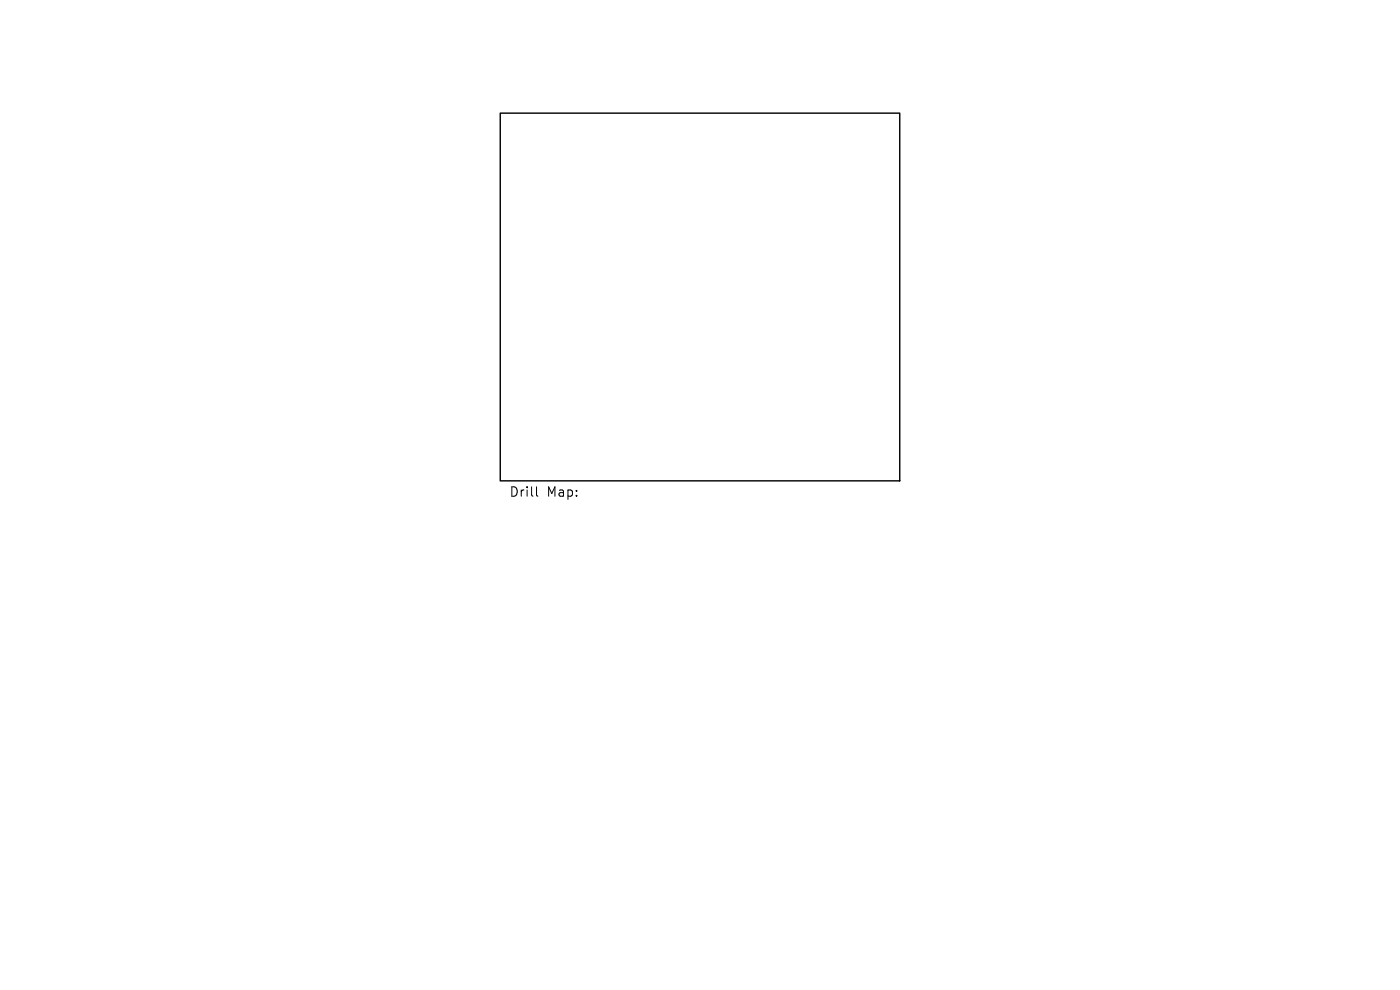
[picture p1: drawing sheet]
<svg xmlns="http://www.w3.org/2000/svg" width="297mm" height="210mm" viewBox="0 0 297 210" stroke-linecap="round" stroke-linejoin="round" font-family="sans-serif">
<defs><g id="words">
<g font-size="2.8">
<text x="108" y="105.6">Drill</text>
<text x="115.9" y="105.6">Map:</text>
</g>
</g></defs>
<path d="M106.1 24h84.8v78h-84.8z" fill="none" stroke="#000" stroke-width=".3"/>
<path d="M113.8 103.3v1.7l.3 .3" fill="none" stroke="#000" stroke-width=".21"/>
<use href="#words"/>
</svg>
